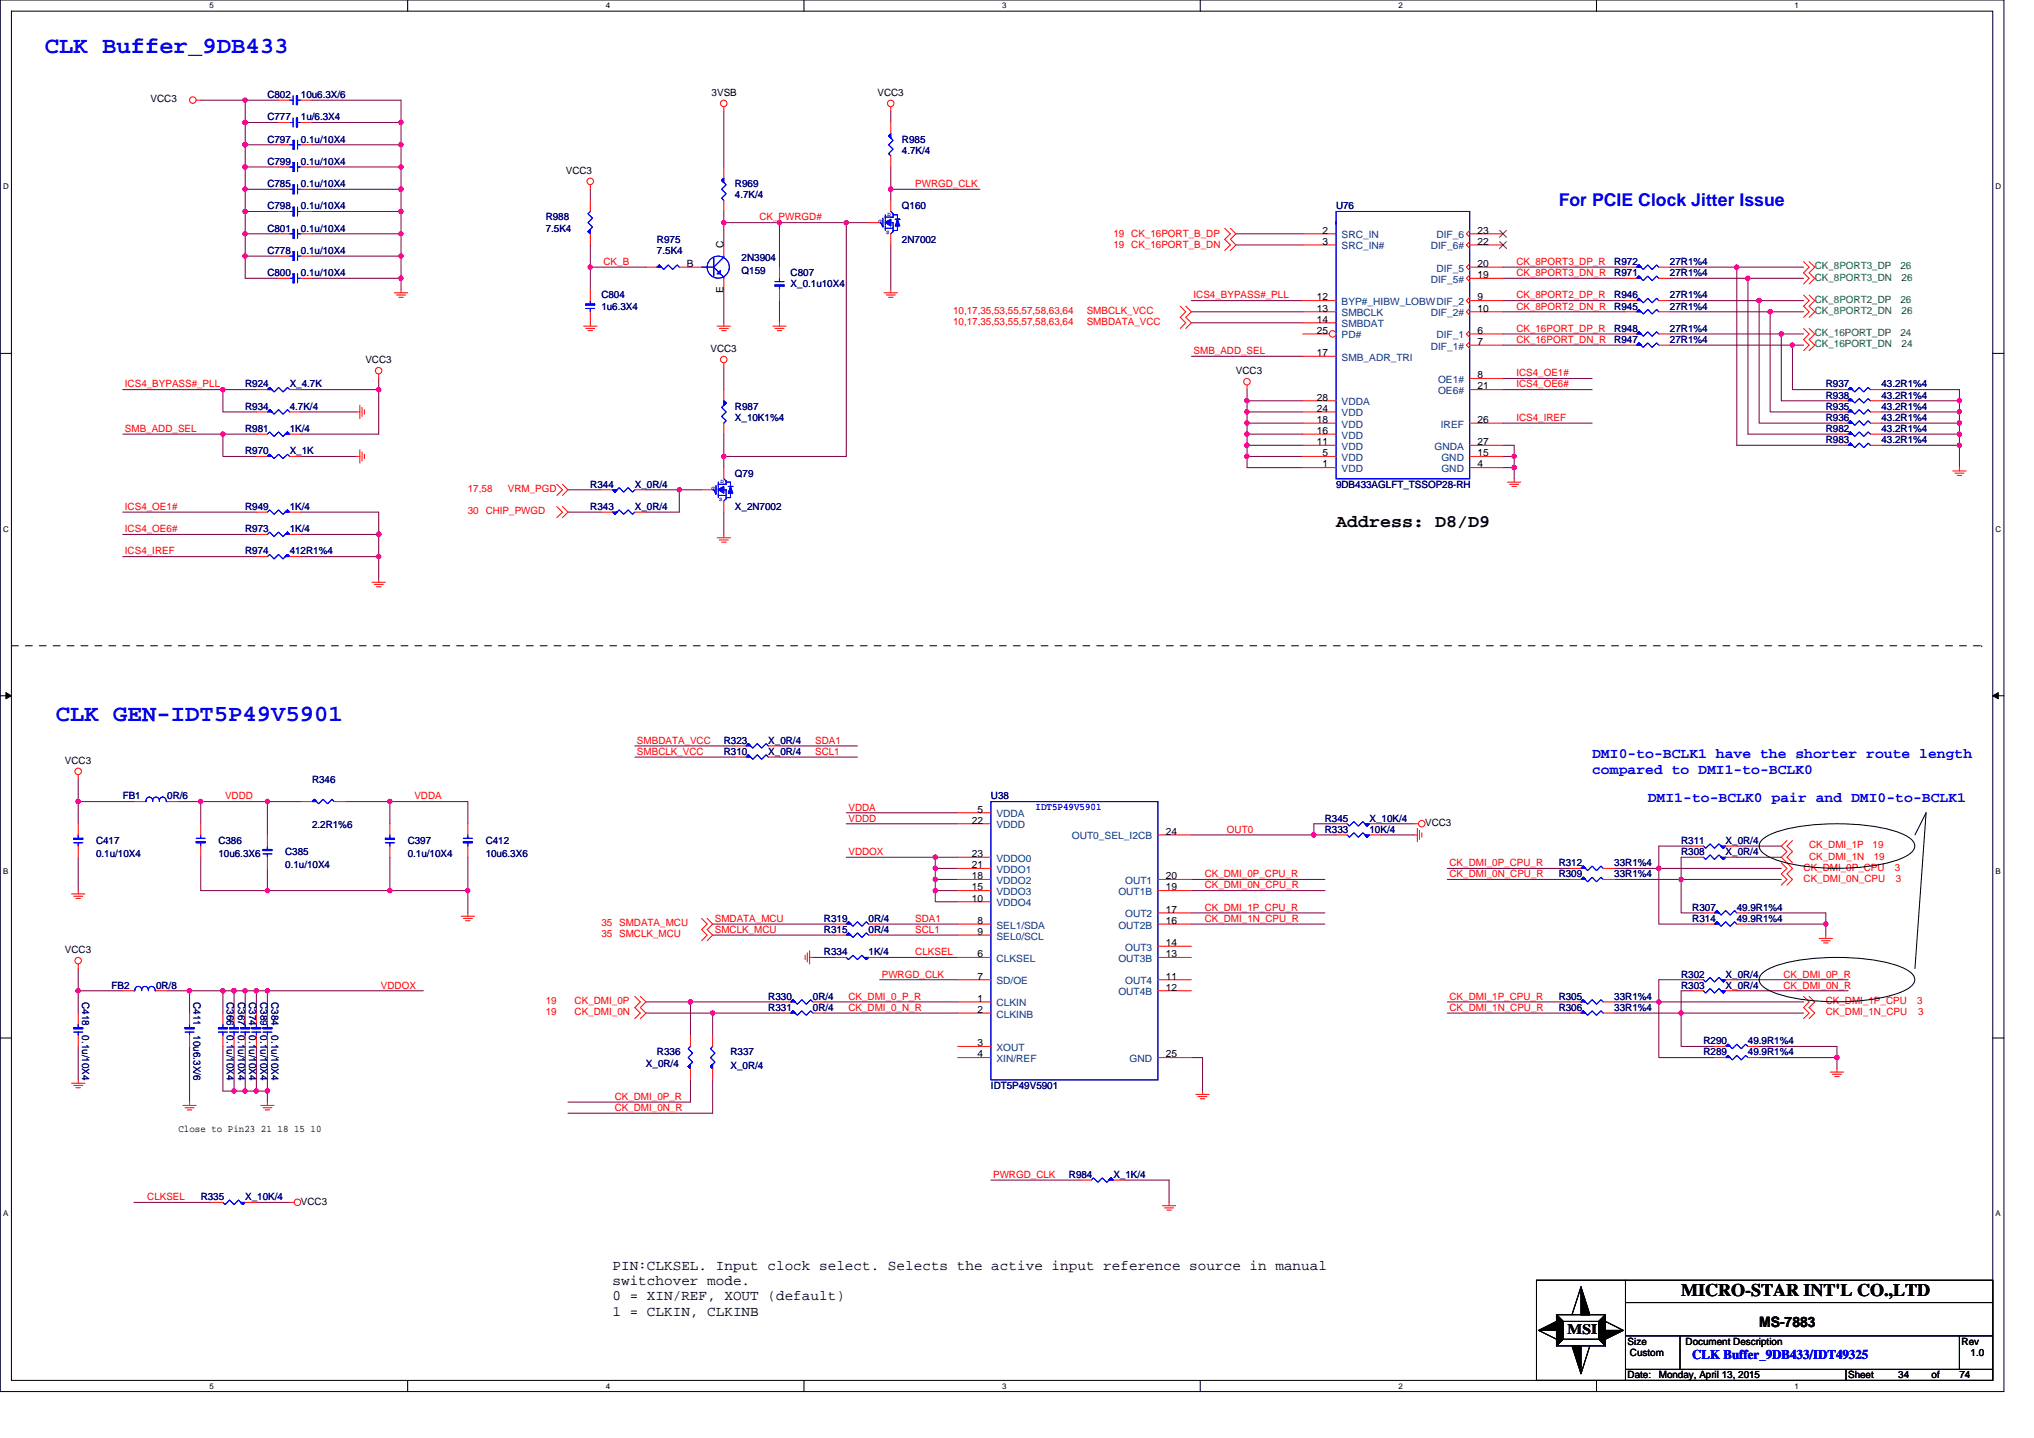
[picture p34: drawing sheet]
<svg xmlns="http://www.w3.org/2000/svg" width="297mm" height="210mm" viewBox="0 0 297 210" stroke-linecap="round" stroke-linejoin="round" font-family="sans-serif">
<defs><g id="words">
<g font-size="3.4" fill="#00f">
<text x="6.5" y="7.7">CLK Buffer_9DB433</text>
<text x="8.2" y="105.3">CLK GEN-IDT5P49V5901</text>
</g>
<text font-size="2.6" fill="#00f" x="227.6" y="30">For PCIE Clock Jitter Issue</text>
<g font-size="2.6">
<text x="195.1" y="76.9">Address: D8/D9</text>
<text x="245.5" y="189.3">MICRO-STAR INT'L CO.,LTD</text>
</g>
<g font-size="2.1" fill="#00f">
<text x="232.5" y="110.7">DMI0-to-BCLK1 have the shorter route length</text>
<text x="232.5" y="113.1">compared to DMI1-to-BCLK0</text>
<text x="240.6" y="117.2">DMI1-to-BCLK0 pair and DMI0-to-BCLK1</text>
</g>
<g font-size="2.1">
<text x="89.4" y="185.4">PIN:CLKSEL. Input clock select. Selects the active input reference source in manual</text>
<text x="89.4" y="187.6">switchover mode.</text>
<text x="89.4" y="189.9">0 = XIN/REF, XOUT (default)</text>
<text x="89.4" y="192.1">1 = CLKIN, CLKINB</text>
<text x="228.9" y="194.9">MSI</text>
<text x="256.9" y="193.8">MS-7883</text>
</g>
<text font-size="1.9" fill="#00f" x="247.1" y="198.5">CLK Buffer_9DB433/IDT49325</text>
<g font-size="1.5">
<text x="22" y="15">VCC3</text>
<text x="103.9" y="14">3VSB</text>
<text x="128.1" y="14">VCC3</text>
<text x="82.6" y="25.4">VCC3</text>
<text x="193.1" y="34.1">2</text>
<text x="193.1" y="35.8">3</text>
<text x="215.8" y="35.8">22</text>
<text x="215.8" y="34.1">23</text>
<text x="100.3" y="39">B</text>
<text x="105.7" y="36.3" transform="rotate(-90 105.7 36.3)">C</text>
<text x="215.8" y="40.6">19</text>
<text x="215.8" y="39">20</text>
<text x="105.7" y="42.8" transform="rotate(-90 105.7 42.8)">E</text>
<text x="192.3" y="43.9">12</text>
<text x="192.3" y="45.5">13</text>
<text x="192.3" y="47.1">14</text>
<text x="215.8" y="45.5">10</text>
<text x="215.8" y="43.9">9</text>
<text x="53.4" y="53">VCC3</text>
<text x="103.8" y="51.4">VCC3</text>
<text x="192.3" y="48.7">25</text>
<text x="192.3" y="52">17</text>
<text x="215.8" y="50.4">7</text>
<text x="215.8" y="48.7">6</text>
<text x="180.5" y="54.6">VCC3</text>
<text x="192.3" y="58.5">28</text>
<text x="215.8" y="56.9">21</text>
<text x="215.8" y="55.2">8</text>
<text x="192.3" y="63.4">16</text>
<text x="192.3" y="60.1">24</text>
<text x="192.3" y="61.8">18</text>
<text x="192.3" y="65">11</text>
<text x="215.8" y="65">27</text>
<text x="215.8" y="61.8">26</text>
<text x="193.1" y="66.6">5</text>
<text x="193.1" y="68.3">1</text>
<text x="215.8" y="66.6">15</text>
<text x="215.8" y="68.3">4</text>
<text x="9.5" y="111.5">VCC3</text>
<text x="142.7" y="118.7">5</text>
<text x="141.9" y="125.2">23</text>
<text x="141.9" y="120.3">22</text>
<text x="170.2" y="121.9">24</text>
<text x="208.1" y="120.6">VCC3</text>
<text x="141.9" y="126.8">21</text>
<text x="141.9" y="131.7">10</text>
<text x="141.9" y="128.4">18</text>
<text x="141.9" y="130">15</text>
<text x="170.2" y="130">19</text>
<text x="170.2" y="128.4">20</text>
<text x="142.7" y="136.5">9</text>
<text x="142.7" y="134.9">8</text>
<text x="170.2" y="134.9">16</text>
<text x="170.2" y="133.3">17</text>
<text x="9.5" y="139.2">VCC3</text>
<text x="142.7" y="139.8">6</text>
<text x="142.7" y="143">7</text>
<text x="170.2" y="139.8">13</text>
<text x="170.2" y="138.2">14</text>
<text x="170.2" y="143">11</text>
<text x="142.7" y="146.3">1</text>
<text x="142.7" y="147.9">2</text>
<text x="170.2" y="144.7">12</text>
<text x="142.7" y="154.4">4</text>
<text x="142.7" y="152.8">3</text>
<text x="170.2" y="154.4">25</text>
<text x="26.1" y="165.4">Close to Pin23 21 18 15 10</text>
<text x="43.9" y="175.9">VCC3</text>
<text x="237.7" y="196.4">Size</text>
<text x="246.2" y="196.4">Document Description</text>
<text x="286.5" y="196.4">Rev</text>
<text x="237.7" y="201.3">Date:</text>
<text x="238" y="198">Custom</text>
<text x="242.2" y="201.3">Monday, April 13, 2015</text>
<text x="269.9" y="201.3">Sheet</text>
<text x="277.2" y="201.3">34</text>
<text x="282.1" y="201.3">of</text>
<text x="286.1" y="201.3">74</text>
<text x="287.8" y="198">1.0</text>
</g>
<g font-size="1.5" fill="#000080">
<text x="39" y="14.3">C802</text>
<text x="39" y="17.6">C777</text>
<text x="43.9" y="14.3">10u6.3X/6</text>
<text x="43.9" y="17.6">1u/6.3X4</text>
<text x="39" y="20.8">C797</text>
<text x="43.9" y="20.8">0.1u/10X4</text>
<text x="131.7" y="20.8">R985</text>
<text x="131.7" y="22.5">4.7K/4</text>
<text x="39" y="24.1">C799</text>
<text x="39" y="27.3">C785</text>
<text x="43.9" y="24.1">0.1u/10X4</text>
<text x="43.9" y="27.3">0.1u/10X4</text>
<text x="107.3" y="27.3">R969</text>
<text x="107.3" y="29">4.7K/4</text>
<text x="39" y="30.6">C798</text>
<text x="39" y="33.8">C801</text>
<text x="43.9" y="30.6">0.1u/10X4</text>
<text x="43.9" y="33.8">0.1u/10X4</text>
<text x="79.7" y="32.2">R988</text>
<text x="79.7" y="33.8">7.5K4</text>
<text x="95.9" y="35.5">R975</text>
<text x="131.7" y="30.6">Q160</text>
<text x="131.7" y="35.5">2N7002</text>
<text x="195.1" y="30.6">U76</text>
<text x="39" y="40.3">C800</text>
<text x="39" y="37.1">C778</text>
<text x="43.9" y="40.3">0.1u/10X4</text>
<text x="43.9" y="37.1">0.1u/10X4</text>
<text x="95.9" y="37.1">7.5K4</text>
<text x="108.3" y="40">Q159</text>
<text x="108.3" y="38.1">2N3904</text>
<text x="115.5" y="40.3">C807</text>
<text x="115.5" y="42">X_0.1u10X4</text>
<text x="235.8" y="40.3">R971</text>
<text x="235.8" y="38.7">R972</text>
<text x="243.9" y="40.3">27R1%4</text>
<text x="243.9" y="38.7">27R1%4</text>
<text x="87.8" y="43.6">C804</text>
<text x="87.8" y="45.2">1u6.3X4</text>
<text x="235.8" y="43.6">R946</text>
<text x="235.8" y="45.2">R945</text>
<text x="243.9" y="43.6">27R1%4</text>
<text x="243.9" y="45.2">27R1%4</text>
<text x="235.8" y="48.5">R948</text>
<text x="235.8" y="50.1">R947</text>
<text x="243.9" y="48.5">27R1%4</text>
<text x="243.9" y="50.1">27R1%4</text>
<text x="35.8" y="59.8">R934</text>
<text x="35.8" y="56.6">R924</text>
<text x="42.3" y="59.8">4.7K/4</text>
<text x="42.3" y="56.6">X_4.7K</text>
<text x="107.3" y="59.8">R987</text>
<text x="266.6" y="58.2">R938</text>
<text x="266.6" y="59.8">R935</text>
<text x="266.6" y="56.6">R937</text>
<text x="274.8" y="58.2">43.2R1%4</text>
<text x="274.8" y="59.8">43.2R1%4</text>
<text x="274.8" y="56.6">43.2R1%4</text>
<text x="35.8" y="63.1">R981</text>
<text x="42.3" y="63.1">1K/4</text>
<text x="107.3" y="61.5">X_10K1%4</text>
<text x="266.6" y="64.7">R983</text>
<text x="266.6" y="63.1">R982</text>
<text x="266.6" y="61.5">R936</text>
<text x="274.8" y="64.7">43.2R1%4</text>
<text x="274.8" y="63.1">43.2R1%4</text>
<text x="274.8" y="61.5">43.2R1%4</text>
<text x="35.8" y="66.3">R970</text>
<text x="42.3" y="66.3">X_1K</text>
<text x="86.2" y="71.2">R344</text>
<text x="92.7" y="71.2">X_0R/4</text>
<text x="107.3" y="69.6">Q79</text>
<text x="195.1" y="71.2">9DB433AGLFT_TSSOP28-RH</text>
<text x="35.8" y="77.7">R973</text>
<text x="35.8" y="74.5">R949</text>
<text x="42.3" y="77.7">1K/4</text>
<text x="42.3" y="74.5">1K/4</text>
<text x="86.2" y="74.5">R343</text>
<text x="92.7" y="74.5">X_0R/4</text>
<text x="107.3" y="74.5">X_2N7002</text>
<text x="35.8" y="81">R974</text>
<text x="42.3" y="81">412R1%4</text>
<text x="105.7" y="110.2">R310</text>
<text x="105.7" y="108.6">R323</text>
<text x="112.2" y="110.2">X_0R/4</text>
<text x="112.2" y="108.6">X_0R/4</text>
<text x="17.9" y="116.7">FB1</text>
<text x="24.4" y="116.7">0R/6</text>
<text x="45.6" y="114.3">R346</text>
<text x="144.7" y="116.7">U38</text>
<text x="193.5" y="120">R345</text>
<text x="200" y="120">X_10K/4</text>
<text x="14" y="123.2">C417</text>
<text x="14" y="125.2">0.1u/10X4</text>
<text x="31.9" y="123.2">C386</text>
<text x="31.9" y="125.2">10u6.3X6</text>
<text x="41.7" y="124.9">C385</text>
<text x="45.6" y="121">2.2R1%6</text>
<text x="59.5" y="123.2">C397</text>
<text x="59.5" y="125.2">0.1u/10X4</text>
<text x="70.9" y="123.2">C412</text>
<text x="70.9" y="125.2">10u6.3X6</text>
<text x="193.5" y="121.6">R333</text>
<text x="200" y="121.6">10K/4</text>
<text x="245.5" y="124.9">R308</text>
<text x="245.5" y="123.2">R311</text>
<text x="252" y="124.9">X_0R/4</text>
<text x="252" y="123.2">X_0R/4</text>
<text x="41.7" y="126.8">0.1u/10X4</text>
<text x="227.6" y="128.1">R309</text>
<text x="227.6" y="126.5">R312</text>
<text x="235.8" y="128.1">33R1%4</text>
<text x="235.8" y="126.5">33R1%4</text>
<text x="120.3" y="136.2">R315</text>
<text x="120.3" y="134.6">R319</text>
<text x="126.8" y="136.2">0R/4</text>
<text x="126.8" y="134.6">0R/4</text>
<text x="247.1" y="133">R307</text>
<text x="247.1" y="134.6">R314</text>
<text x="253.6" y="133">49.9R1%4</text>
<text x="253.6" y="134.6">49.9R1%4</text>
<text x="120.3" y="139.5">R334</text>
<text x="126.8" y="139.5">1K/4</text>
<text x="245.5" y="142.7">R302</text>
<text x="252" y="142.7">X_0R/4</text>
<text x="12" y="146.3" transform="rotate(90 12 146.3)">C418</text>
<text x="16.3" y="144.4">FB2</text>
<text x="22.8" y="144.4">0R/8</text>
<text x="28.3" y="146.3" transform="rotate(90 28.3 146.3)">C411</text>
<text x="33.1" y="146.3" transform="rotate(90 33.1 146.3)">C366</text>
<text x="34.8" y="146.3" transform="rotate(90 34.8 146.3)">C367</text>
<text x="36.4" y="146.3" transform="rotate(90 36.4 146.3)">C374</text>
<text x="38" y="146.3" transform="rotate(90 38 146.3)">C389</text>
<text x="39.7" y="146.3" transform="rotate(90 39.7 146.3)">C384</text>
<text x="112.2" y="147.6">R331</text>
<text x="112.2" y="146">R330</text>
<text x="118.7" y="147.6">0R/4</text>
<text x="118.7" y="146">0R/4</text>
<text x="227.6" y="147.6">R306</text>
<text x="227.6" y="146">R305</text>
<text x="235.8" y="147.6">33R1%4</text>
<text x="235.8" y="146">33R1%4</text>
<text x="245.5" y="144.4">R303</text>
<text x="252" y="144.4">X_0R/4</text>
<text x="12" y="151.2" transform="rotate(90 12 151.2)">0.1u/10X4</text>
<text x="28.3" y="151.2" transform="rotate(90 28.3 151.2)">10u6.3X/6</text>
<text x="33.1" y="151.2" transform="rotate(90 33.1 151.2)">0.1u/10X4</text>
<text x="34.8" y="151.2" transform="rotate(90 34.8 151.2)">0.1u/10X4</text>
<text x="36.4" y="151.2" transform="rotate(90 36.4 151.2)">0.1u/10X4</text>
<text x="38" y="151.2" transform="rotate(90 38 151.2)">0.1u/10X4</text>
<text x="39.7" y="151.2" transform="rotate(90 39.7 151.2)">0.1u/10X4</text>
<text x="94.3" y="155.7">X_0R/4</text>
<text x="95.9" y="154.1">R336</text>
<text x="106.7" y="154.1">R337</text>
<text x="248.8" y="154.1">R289</text>
<text x="248.8" y="152.5">R290</text>
<text x="255.3" y="154.1">49.9R1%4</text>
<text x="255.3" y="152.5">49.9R1%4</text>
<text x="106.7" y="156.1">X_0R/4</text>
<text x="144.7" y="159">IDT5P49V5901</text>
<text x="156.1" y="172">R984</text>
<text x="162.6" y="172">X_1K/4</text>
<text x="29.3" y="175.3">R335</text>
<text x="35.8" y="175.3">X_10K/4</text>
</g>
<g font-size="1.5" fill="#f00">
<text x="133.7" y="27.3">PWRGD_CLK</text>
<text x="110.9" y="32.2">CK_PWRGD#</text>
<text x="162.6" y="34.6">19 CK_16PORT_B_DP</text>
<text x="88.1" y="38.7">CK_B</text>
<text x="162.6" y="36.3">19 CK_16PORT_B_DN</text>
<text x="221.4" y="40.3">CK_8PORT3_DN_R</text>
<text x="221.4" y="38.7">CK_8PORT3_DP_R</text>
<text x="139.2" y="47.5">10,17,35,53,55,57,58,63,64</text>
<text x="139.2" y="45.9">10,17,35,53,55,57,58,63,64</text>
<text x="158.7" y="47.5">SMBDATA_VCC</text>
<text x="158.7" y="45.9">SMBCLK_VCC</text>
<text x="174.3" y="43.6">ICS4_BYPASS#_PLL</text>
<text x="221.4" y="45.2">CK_8PORT2_DN_R</text>
<text x="221.4" y="43.6">CK_8PORT2_DP_R</text>
<text x="174.3" y="51.7">SMB_ADD_SEL</text>
<text x="221.4" y="50.1">CK_16PORT_DN_R</text>
<text x="221.4" y="48.5">CK_16PORT_DP_R</text>
<text x="18.2" y="56.6">ICS4_BYPASS#_PLL</text>
<text x="221.4" y="56.6">ICS4_OE6#</text>
<text x="221.4" y="54.9">ICS4_OE1#</text>
<text x="18.2" y="63.1">SMB_ADD_SEL</text>
<text x="221.4" y="61.5">ICS4_IREF</text>
<text x="68.3" y="71.9">17,58</text>
<text x="74.2" y="71.9">VRM_PGD</text>
<text x="18.2" y="77.7">ICS4_OE6#</text>
<text x="18.2" y="74.5">ICS4_OE1#</text>
<text x="68.3" y="75.1">30 CHIP_PWGD</text>
<text x="18.2" y="81">ICS4_IREF</text>
<text x="93" y="108.6">SMBDATA_VCC</text>
<text x="93" y="110.2">SMBCLK_VCC</text>
<text x="119" y="108.6">SDA1</text>
<text x="119" y="110.2">SCL1</text>
<text x="32.9" y="116.7">VDDD</text>
<text x="60.5" y="116.7">VDDA</text>
<text x="123.9" y="118.4">VDDA</text>
<text x="123.9" y="120">VDDD</text>
<text x="123.9" y="124.9">VDDOX</text>
<text x="179.2" y="121.6">OUT0</text>
<text x="264.2" y="123.9">CK_DMI_1P</text>
<text x="264.2" y="125.5">CK_DMI_1N</text>
<text x="273.5" y="123.9">19</text>
<text x="273.6" y="125.5">19</text>
<text x="175.9" y="129.7">CK_DMI_0N_CPU_R</text>
<text x="175.9" y="128.1">CK_DMI_0P_CPU_R</text>
<text x="211.7" y="128.1">CK_DMI_0N_CPU_R</text>
<text x="211.7" y="126.5">CK_DMI_0P_CPU_R</text>
<text x="263.4" y="128.8">CK_DMI_0N_CPU</text>
<text x="263.4" y="127.1">CK_DMI_0P_CPU</text>
<text x="276.7" y="127.1">3</text>
<text x="276.9" y="128.8">3</text>
<text x="87.8" y="136.9">35 SMCLK_MCU</text>
<text x="87.8" y="135.3">35 SMDATA_MCU</text>
<text x="104.4" y="136.2">SMCLK_MCU</text>
<text x="104.4" y="134.6">SMDATA_MCU</text>
<text x="133.7" y="134.6">SDA1</text>
<text x="133.7" y="136.2">SCL1</text>
<text x="175.9" y="134.6">CK_DMI_1N_CPU_R</text>
<text x="175.9" y="133">CK_DMI_1P_CPU_R</text>
<text x="128.8" y="142.7">PWRGD_CLK</text>
<text x="133.7" y="139.5">CLKSEL</text>
<text x="260.5" y="142.7">CK_DMI_0P_R</text>
<text x="55.6" y="144.4">VDDOX</text>
<text x="79.7" y="148.3">19</text>
<text x="79.7" y="146.6">19</text>
<text x="83.9" y="148.3">CK_DMI_0N</text>
<text x="83.9" y="146.6">CK_DMI_0P</text>
<text x="123.9" y="147.6">CK_DMI_0_N_R</text>
<text x="123.9" y="146">CK_DMI_0_P_R</text>
<text x="211.7" y="147.6">CK_DMI_1N_CPU_R</text>
<text x="211.7" y="146">CK_DMI_1P_CPU_R</text>
<text x="260.5" y="144.4">CK_DMI_0N_R</text>
<text x="266.6" y="148.3">CK_DMI_1N_CPU</text>
<text x="266.6" y="146.6">CK_DMI_1P_CPU</text>
<text x="280" y="146.6">3</text>
<text x="280.1" y="148.3">3</text>
<text x="89.8" y="160.6">CK_DMI_0P_R</text>
<text x="89.8" y="162.2">CK_DMI_0N_R</text>
<text x="145" y="172">PWRGD_CLK</text>
<text x="21.5" y="175.3">CLKSEL</text>
</g>
<g font-size="1.5" fill="#004080">
<text x="195.9" y="34.8">SRC_IN</text>
<text x="209.8" y="34.8">DIF_6</text>
<text x="195.9" y="36.4">SRC_IN#</text>
<text x="208.9" y="36.4">DIF_6#</text>
<text x="208.9" y="41.3">DIF_5#</text>
<text x="209.8" y="39.7">DIF_5</text>
<text x="195.9" y="44.6">BYP#_HIBW_LOBWDIF_2</text>
<text x="195.9" y="46.2">SMBCLK</text>
<text x="195.9" y="47.8">SMBDAT</text>
<text x="208.9" y="46.2">DIF_2#</text>
<text x="195.9" y="49.4">PD#</text>
<text x="195.9" y="52.7">SMB_ADR_TRI</text>
<text x="208.9" y="51.1">DIF_1#</text>
<text x="209.8" y="49.4">DIF_1</text>
<text x="195.9" y="59.2">VDDA</text>
<text x="210" y="57.6">OE6#</text>
<text x="210" y="55.9">OE1#</text>
<text x="195.9" y="64.1">VDD</text>
<text x="195.9" y="60.8">VDD</text>
<text x="195.9" y="62.4">VDD</text>
<text x="195.9" y="65.7">VDD</text>
<text x="209.5" y="65.7">GNDA</text>
<text x="210.4" y="62.4">IREF</text>
<text x="195.9" y="67.3">VDD</text>
<text x="195.9" y="68.9">VDD</text>
<text x="210.5" y="67.3">GND</text>
<text x="210.5" y="68.9">GND</text>
<text x="145.5" y="119.3">VDDA</text>
<text x="145.5" y="125.8">VDDO0</text>
<text x="145.5" y="120.9">VDDD</text>
<text x="156.5" y="122.6">OUT0_SEL_I2CB</text>
<text x="145.5" y="127.5">VDDO1</text>
<text x="145.5" y="129.1">VDDO2</text>
<text x="145.5" y="130.7">VDDO3</text>
<text x="163.3" y="130.7">OUT1B</text>
<text x="164.3" y="129.1">OUT1</text>
<text x="145.5" y="137.2">SEL0/SCL</text>
<text x="145.5" y="132.3">VDDO4</text>
<text x="145.5" y="135.6">SEL1/SDA</text>
<text x="163.3" y="135.6">OUT2B</text>
<text x="164.3" y="134">OUT2</text>
<text x="145.5" y="140.5">CLKSEL</text>
<text x="145.5" y="143.7">SD/OE</text>
<text x="163.3" y="140.5">OUT3B</text>
<text x="164.3" y="138.8">OUT3</text>
<text x="164.3" y="143.7">OUT4</text>
<text x="145.5" y="147">CLKIN</text>
<text x="145.5" y="148.6">CLKINB</text>
<text x="163.3" y="145.3">OUT4B</text>
<text x="145.5" y="155.1">XIN/REF</text>
<text x="145.5" y="153.5">XOUT</text>
<text x="165" y="155.1">GND</text>
</g>
<g font-size="1.5" fill="#008000">
<text x="265" y="39.3">CK_8PORT3_DP</text>
<text x="265" y="41">CK_8PORT3_DN</text>
<text x="277.5" y="39.3">26</text>
<text x="277.7" y="41">26</text>
<text x="265" y="44.2">CK_8PORT2_DP</text>
<text x="265" y="45.9">CK_8PORT2_DN</text>
<text x="277.5" y="44.2">26</text>
<text x="277.7" y="45.9">26</text>
<text x="265" y="50.7">CK_16PORT_DN</text>
<text x="265" y="49.1">CK_16PORT_DP</text>
<text x="277.5" y="49.1">24</text>
<text x="277.7" y="50.7">24</text>
</g>
<text font-size="1.5" fill="#00f" x="151.2" y="118.2">IDT5P49V5901</text>
<g font-size="1.2">
<text x="30.6" y="1.2">5</text>
<text x="88.5" y="1.2">4</text>
<text x="146.3" y="1.2">3</text>
<text x="204.2" y="1.2">2</text>
<text x="262.1" y="1.2">1</text>
<text x=".5" y="27.6">D</text>
<text x="291.4" y="27.6">D</text>
<text x=".5" y="77.6">C</text>
<text x="291.4" y="77.6">C</text>
<text x=".5" y="127.6">B</text>
<text x="291.4" y="127.6">B</text>
<text x=".5" y="177.6">A</text>
<text x="291.4" y="177.6">A</text>
<text x="30.6" y="202.8">5</text>
<text x="88.5" y="202.8">4</text>
<text x="146.3" y="202.8">3</text>
<text x="204.2" y="202.8">2</text>
<text x="262.1" y="202.8">1</text>
</g>
<g font-size=".8" fill="#00f">
<text x="128.3" y="32.5">G</text>
<text x="129.4" y="34.1">S</text>
<text x="129.6" y="31.5">D</text>
<text x="103.9" y="71.5">G</text>
<text x="105.2" y="70.5">D</text>
<text x="105" y="73.1">S</text>
</g>
</g></defs>
<path d="M0 0h292.6v203.2h-292.6zM1.7 1.6h289.3v200h-289.3z" fill="none" stroke="#000" stroke-width=".15"/>
<g fill="#fff">
<path d="M30.6 .2h.6v1.3h-.6z"/>
<path d="M30.6 201.8h.6v1.3h-.6z"/>
</g>
<path d="M59.5 0v1.6M59.5 201.6v1.6" fill="none" stroke="#000" stroke-width=".15"/>
<g fill="#fff">
<path d="M88.5 .2h.6v1.3h-.6z"/>
<path d="M88.5 201.8h.6v1.3h-.6z"/>
</g>
<path d="M117.4 0v1.6M117.4 201.6v1.6" fill="none" stroke="#000" stroke-width=".15"/>
<g fill="#fff">
<path d="M146.3 .2h.7v1.3h-.7z"/>
<path d="M146.3 201.8h.7v1.3h-.7z"/>
</g>
<path d="M175.3 0v1.6M175.3 201.6v1.6" fill="none" stroke="#000" stroke-width=".15"/>
<g fill="#fff">
<path d="M204.2 .2h.6v1.3h-.6z"/>
<path d="M204.2 201.8h.6v1.3h-.6z"/>
</g>
<path d="M233.1 0v1.6M233.1 201.6v1.6" fill="none" stroke="#000" stroke-width=".15"/>
<g fill="#fff">
<path d="M262.1 .2h.6v1.3h-.6z"/>
<path d="M262.1 201.8h.6v1.3h-.6z"/>
<path d="M.5 26.6h.8v1.3h-.8z"/>
<path d="M291.4 26.6h.9v1.3h-.9z"/>
<path d="M.5 76.6h.8v1.3h-.8z"/>
<path d="M291.4 76.6h.9v1.3h-.9z"/>
</g>
<path d="M0 51.6h1.7M291 51.6h1.6" fill="none" stroke="#000" stroke-width=".15"/>
<g fill="#fff">
<path d="M.5 126.6h.7v1.3h-.7z"/>
<path d="M291.4 126.6h.8v1.3h-.8z"/>
</g>
<path d="M0 101.6h1.7M291 101.6h1.6" fill="none" stroke="#000" stroke-width=".15"/>
<path d="M.9 101.1l.8 .5-.8 .4zM291 101.6l.8-.5v.9z" fill="#000" stroke="#000" stroke-width=".15"/>
<g fill="#fff">
<path d="M.5 176.6h.7v1.2h-.7z"/>
<path d="M291.4 176.6h.8v1.2h-.8z"/>
</g>
<g fill="none" stroke="#000" stroke-width=".15">
<path d="M257.4 122.6a12.2 12.2 0 0 1 6.1-2 34.5 34.5 0 0 1 13.3 .8 4.6 4.6 0 0 1 2.7 1.6 1.44 1.44 0 0 1-.9 1.9 17.7 17.7 0 0 1-7.1 1.8 32.6 32.6 0 0 1-11.8-1 4.6 4.6 0 0 1-2.7-1.7l-.1-.5 .1-.5zM279.7 121.9l1.6-3.2-1.6 22.7M0 151.6h1.7M257.4 142.1a12.2 12.2 0 0 1 6.1-2 34.5 34.5 0 0 1 13.3 .8 4.6 4.6 0 0 1 2.7 1.7 1.42 1.42 0 0 1-.9 1.8 17.8 17.8 0 0 1-7.1 1.7 32.7 32.7 0 0 1-11.8-.9 4.6 4.6 0 0 1-2.7-1.7l-.1-.5 .1-.4zM291 151.6h1.6M224.4 186.9h66.6v14.7h-66.6zM224.7 194.3l2.6 1.3M227.3 192h7.2v4.5h-7.2zM227.3 192l1 1M228.3 193h5.2v2.6h-5.2zM228.3 195.6l-1 .9M230.9 187.9l-1.3 4.1"/>
<path d="M232.2 196.5l-1.3 4.1M233.5 195.6l1 .9M234.5 193l2.6 1.3M234.5 192l-1 1M237.4 190.2h53.6M237.4 186.9v14.7M237.4 200h53.6M237.4 195.1h53.6M245.3 195.1v4.9M269.6 200v1.6M286.1 195.1v4.9"/>
</g>
<g fill="none" stroke="#800040" stroke-width=".15">
<path d="M29.3 14.6h6.5M35.8 14.6v3.3M35.8 17.9v3.2M35.8 17.9h4.9M35.8 14.6h4.9M45.6 17.9h13M45.6 14.6h13v3.3M58.6 17.9v3.2M105.7 16.3v8.1M130.1 16.3v1.6M35.8 34.1v3.3M35.8 27.6v6.5"/>
<path d="M35.8 37.4v3.2h4.9M35.8 24.4v3.2M35.8 21.1v3.3M35.8 34.1h4.9M35.8 37.4h4.9M35.8 30.9h4.9M35.8 24.4h4.9M35.8 27.6h4.9M35.8 21.1h4.9M45.6 37.4h13M45.6 34.1h13M45.6 30.9h13"/>
<path d="M45.6 21.1h13M45.6 24.4h13M45.6 27.6h13M58.6 37.4v3.2M58.6 34.1v3.3M58.6 21.1v3.3M58.6 24.4v3.2M58.6 27.6v3.3M58.6 30.9v3.2M86.2 39v3.3M86.2 35.8v3.2M86.2 27.6v1.7"/>
<path d="M86.2 39h8.1M105.7 32.5v3.3M105.7 30.9v1.6M105.7 32.5h8.1M113.8 32.5v6.5M113.8 32.5h9.8M123.6 32.5h3.2M123.6 32.5v34.2h-17.9M130.1 27.6h13M130.1 24.4v3.2M130.1 35.8v6.5M130.1 27.6v1.7"/>
<path d="M180.5 34.1h9.7M180.5 35.8h9.7M219.5 39h17.9M243.9 39h9.7M253.6 39h9.8M253.6 39v26h14.7M17.9 56.9h14.7v3.3h4.8M32.6 56.9h4.8M43.9 56.9h11.4M45.6 40.6h13M55.3 56.9v6.5h-11.4M55.3 55.3v1.6"/>
<path d="M58.6 40.6v1.7M105.7 53.7v3.2M105.7 42.3v4.8M113.8 43.9v3.2M174 45.5h16.2M174 47.1h16.2M174 43.9h16.2M174 52h16.2M182.1 58.5v1.7M182.1 56.9v1.6M182.1 58.5h8.1M219.5 55.3h13"/>
<path d="M219.5 50.4h17.9M219.5 40.6h17.9M219.5 45.5h17.9M219.5 43.9h17.9M219.5 48.8h17.9M219.5 56.9h13M243.9 50.4h17.9M243.9 48.8h16.2M243.9 43.9h13M243.9 45.5h14.6M243.9 40.6h11.4M255.3 40.6h8.1"/>
<path d="M255.3 40.6v22.8h13M256.9 43.9h6.5M256.9 43.9v17.9h11.4M258.5 45.5h4.9M258.5 45.5v14.7h9.8M260.1 48.8h3.3M260.1 48.8v9.7h8.2M261.8 50.4h1.6M261.8 50.4v6.5h6.5M274.8 56.9h11.3v1.6M274.8 58.5h11.3M286.1 58.5v1.7"/>
<path d="M17.9 63.4h14.7M17.9 78h19.5M17.9 74.8h19.5M32.6 63.4h4.8M32.6 63.4v3.3h4.8M43.9 60.2h8.2M43.9 74.8h11.4v3.2M43.9 78h11.4M43.9 66.7h8.2M55.3 78v3.3M82.9 74.8h4.9M82.9 71.5h4.9"/>
<path d="M94.3 71.5h4.9M99.2 71.5h3.3M99.2 71.5v3.3h-4.9M105.7 63.4v3.3M105.7 74.8v3.2M105.7 66.7v1.6M182.1 63.4v1.6M182.1 61.8v1.6M182.1 65v1.7M182.1 60.2v1.6M182.1 66.7h8.1M182.1 63.4h8.1"/>
<path d="M182.1 65h8.1M182.1 61.8h8.1M182.1 60.2h8.1M182.1 66.7v1.6h8.1M219.5 66.7h1.6M219.5 65h1.6v1.7M219.5 68.3h1.6M219.5 61.8h13M221.1 66.7v1.6M221.1 68.3v1.6M274.8 65h11.3M274.8 61.8h11.3"/>
<path d="M274.8 60.2h11.3M274.8 63.4h11.3M286.1 63.4v1.6M286.1 61.8v1.6M286.1 65v3.3M286.1 60.2v1.6M17.9 81.3h19.5M43.9 81.3h11.4M55.3 81.3v3.2M11.4 117.1h8.2M11.4 113.8v3.3M11.4 117.1v3.2"/>
<path d="M26.1 117.1h3.2v3.2M29.3 117.1h9.7M39 117.1v4.8M39 117.1h4.9M50.4 117.1h6.5v3.2M56.9 117.1h11.4v3.2M92.7 108.9h14.6M92.7 110.6h14.6M113.8 108.9h11.4M113.8 110.6h11.4M123.6 118.7h16.2M11.4 125.2v4.8"/>
<path d="M29.3 125.2v4.8h9.7M39 126.8v3.2M39 130h17.9M56.9 125.2v4.8M56.9 130h11.4M68.3 130v3.3M68.3 125.2v4.8M104.1 136.5h17.9M104.1 134.9h17.9M118.7 139.8h3.3M123.6 125.2h13M123.6 120.3h16.2"/>
<path d="M128.5 134.9h11.3M128.5 136.5h11.3M128.5 139.8h11.3M136.6 126.8v1.6M136.6 128.4v1.6M136.6 128.4h3.2M136.6 130v1.7h3.2M136.6 125.2h3.2M136.6 125.2v1.6h3.2M136.6 130h3.2M174 121.9h17.9M174 134.9h19.5"/>
<path d="M174 133.3h19.5M174 130h19.5M174 128.4h19.5M191.9 121.9h3.2M195.1 120.3h-3.2v1.6M201.6 120.3h4.9M201.6 121.9h4.9M211.4 128.4h17.9M211.4 126.8h17.9M235.8 126.8h6.4M235.8 128.4h9.7M242.2 126.8h17.9"/>
<path d="M242.2 126.8v8.1h6.6M245.5 128.4h14.6M245.5 128.4v4.9h3.3M247.1 125.2h-1.6v3.2M247.1 123.5h-4.9v3.3M253.6 123.5h6.5M253.6 125.2h6.5M255.3 133.3h11.3v1.6M255.3 134.9h11.3M266.6 134.9v1.6M11.4 141.4v3.3h6.5M11.4 152.8v4.9"/>
<path d="M11.4 144.7v3.2M24.4 144.7h3.3M27.7 144.7v3.2M27.7 152.8v8.1M27.7 144.7h4.9M32.6 152.8v6.5h1.6M32.6 144.7v3.2M32.6 144.7h1.6M34.2 144.7h1.6v3.2M34.2 159.3h1.6M34.2 144.7v3.2M34.2 152.8v6.5"/>
<path d="M35.8 159.3h1.6M35.8 144.7h1.6v3.2M35.8 152.8v6.5M37.4 159.3h1.6M37.4 144.7h1.6M37.4 152.8v6.5M39 159.3v1.6M39 144.7v3.2M39 152.8v6.5M39 144.7h22.8M94.3 146.3h6.5M94.3 147.9h9.8v3.3"/>
<path d="M100.8 146.3h13M100.8 146.3v4.9M100.8 157.7v3.2h-17.9M104.1 147.9h9.7M104.1 157.7v4.9h-21.2M120.3 147.9h19.5M120.3 146.3h19.5M128.5 143.1h11.3M174 154.4h1.6v4.9M211.4 147.9h17.9M211.4 146.3h17.9M235.8 146.3h6.4"/>
<path d="M235.8 147.9h9.7M242.2 146.3h21.2M242.2 146.3v8.1h8.2M245.5 147.9h17.9M245.5 147.9v4.9h4.9M247.1 144.7h-1.6v3.2M247.1 143.1h-4.9v3.2M253.6 143.1h16.3M253.6 144.7h16.3M256.9 152.8h11.4v1.6M256.9 154.4h11.4M268.3 154.4v1.7"/>
<path d="M19.6 175.6h11.3M37.4 175.6h4.9M144.7 172.3h13M164.2 172.3h6.5v3.3"/>
</g>
<g fill="#f0f" stroke="#f0f" stroke-width=".15">
<circle cx="55.3" cy="56.9" r=".32"/>
<circle cx="286.1" cy="61.8" r=".32"/>
<circle cx="32.5" cy="63.4" r=".32"/>
<circle cx="123.6" cy="32.5" r=".32"/>
<circle cx="105.7" cy="66.6" r=".31"/>
<circle cx="99.2" cy="71.5" r=".32"/>
<circle cx="86.2" cy="39" r=".32"/>
<circle cx="113.8" cy="32.5" r=".32"/>
<circle cx="105.7" cy="32.5" r=".32"/>
<circle cx="130.1" cy="27.6" r=".32"/>
<circle cx="286.1" cy="58.5" r=".31"/>
<circle cx="260.1" cy="48.8" r=".32"/>
<circle cx="261.8" cy="50.4" r=".31"/>
<circle cx="182.1" cy="58.5" r=".31"/>
<circle cx="221.1" cy="66.6" r=".31"/>
<circle cx="221.1" cy="68.3" r=".32"/>
<circle cx="286.1" cy="65" r=".32"/>
<circle cx="256.9" cy="43.9" r=".32"/>
<circle cx="286.1" cy="60.1" r=".32"/>
<circle cx="258.5" cy="45.5" r=".32"/>
<circle cx="286.1" cy="63.4" r=".32"/>
<circle cx="182.1" cy="66.6" r=".31"/>
<circle cx="182.1" cy="63.4" r=".32"/>
<circle cx="182.1" cy="61.8" r=".32"/>
<circle cx="182.1" cy="65" r=".32"/>
<circle cx="182.1" cy="60.1" r=".32"/>
<circle cx="245.5" cy="147.9" r=".31"/>
<circle cx="242.2" cy="146.3" r=".32"/>
<circle cx="268.3" cy="154.4" r=".32"/>
<circle cx="255.2" cy="40.6" r=".32"/>
<circle cx="100.8" cy="146.3" r=".32"/>
<circle cx="136.6" cy="128.4" r=".32"/>
<circle cx="136.6" cy="126.8" r=".32"/>
<circle cx="136.6" cy="130" r=".32"/>
<circle cx="104.1" cy="147.9" r=".31"/>
<circle cx="191.8" cy="121.9" r=".32"/>
<circle cx="58.5" cy="37.4" r=".32"/>
<circle cx="35.8" cy="34.1" r=".31"/>
<circle cx="58.6" cy="34.1" r=".31"/>
<circle cx="29.3" cy="117" r=".32"/>
<circle cx="39" cy="117" r=".32"/>
<circle cx="55.3" cy="78" r=".32"/>
<circle cx="58.5" cy="30.9" r=".32"/>
<circle cx="58.5" cy="21.1" r=".32"/>
<circle cx="58.5" cy="27.6" r=".32"/>
<circle cx="253.6" cy="39" r=".32"/>
<circle cx="39" cy="159.3" r=".32"/>
<circle cx="58.6" cy="17.9" r=".31"/>
<circle cx="35.8" cy="27.6" r=".32"/>
<circle cx="35.8" cy="24.4" r=".32"/>
<circle cx="58.5" cy="40.6" r=".32"/>
<circle cx="35.8" cy="30.9" r=".32"/>
<circle cx="56.9" cy="117" r=".32"/>
<circle cx="58.5" cy="24.4" r=".32"/>
<circle cx="35.8" cy="37.4" r=".32"/>
<circle cx="35.8" cy="17.9" r=".31"/>
<circle cx="35.8" cy="14.6" r=".32"/>
<circle cx="35.8" cy="21.1" r=".32"/>
<circle cx="32.5" cy="144.7" r=".32"/>
<circle cx="34.2" cy="144.7" r=".32"/>
<circle cx="55.3" cy="81.3" r=".32"/>
<circle cx="32.5" cy="56.9" r=".32"/>
<circle cx="11.4" cy="144.7" r=".32"/>
<circle cx="39" cy="144.7" r=".32"/>
<circle cx="37.4" cy="159.3" r=".32"/>
<circle cx="34.2" cy="159.3" r=".32"/>
<circle cx="37.4" cy="144.7" r=".32"/>
<circle cx="35.8" cy="159.3" r=".32"/>
<circle cx="35.8" cy="144.7" r=".32"/>
<circle cx="27.7" cy="144.7" r=".32"/>
<circle cx="11.4" cy="117" r=".32"/>
<circle cx="39" cy="130" r=".32"/>
<circle cx="68.3" cy="130" r=".32"/>
<circle cx="56.9" cy="130" r=".32"/>
<circle cx="136.6" cy="125.2" r=".32"/>
<circle cx="245.5" cy="128.4" r=".32"/>
<circle cx="242.2" cy="126.8" r=".32"/>
<circle cx="266.6" cy="134.9" r=".32"/>
</g>
<g fill="none" stroke="#f00" stroke-width=".15">
<path d="M28.7 14.6h.6M40.7 14.6h1.6M43.9 14.6h1.7M105.7 15.6v.7M130.1 15.6v.7M40.7 21.1h1.6M43.9 21.1h1.7M86.2 27v.6M113.8 39v1.6M178.9 33.3l.8 .8-.8 .8 .8 .9-.8 .8M179.7 33.3l.8 .8-.8 .8 .8 .9-.8 .8M190.2 34.1h4.9"/>
<path d="M190.2 35.8h4.9M214.6 33.7l-.5 .4 .5 .5M214.6 35.3l-.5 .5 .5 .5M214.6 38.5l-.5 .5 .5 .5M214.6 34.1h4.9M214.6 35.8h4.9M214.6 39h4.9M263.4 38.2l.8 .8-.8 .8 .8 .8-.8 .9M264.2 38.2l.8 .8-.8 .8 .8 .8-.8 .9M40.7 40.6h1.6M43.9 40.6h1.7M52.6 59.2v1.9"/>
<path d="M52.9 59.5v1.3M53.2 59.8v.7M55.3 54.6v.7M57.6 42.8h1.9M57.9 43.1h1.3M58.2 43.4h.7M58.6 42.3v.5M85.2 47.6h2M85.6 48h1.2M85.9 48.3h.6M86.2 45.5v2.1M86.2 42.3v1.6"/>
<path d="M104.7 47.6h2M105 48h1.4M105.4 48.3h.6M105.7 53v.7M105.7 47.1v.5M105.7 56.9v1.6M112.9 47.6h1.9M113.2 48h1.3M113.5 48.3h.7M113.8 47.1v.5M113.8 42.3v1.6M129.1 42.8h2"/>
<path d="M129.4 43.1h1.3M129.8 43.4h.6M130.1 42.3v.5M172.4 44.7l.8 .8-.8 .8 .8 .8-.8 .9M173.2 44.7l.8 .8-.8 .8 .8 .8-.8 .9M182.1 56.2v.7M190.2 43.9h4.9M190.2 45.5h4.9M190.2 47.1h4.9M214.6 40.2l-.5 .4 .5 .5M214.6 43.4l-.5 .5 .5 .5M214.6 45l-.5 .5 .5 .5"/>
<path d="M214.6 48.3l-.5 .5 .5 .5M214.6 49.9l-.5 .5 .5 .5M214.6 40.6h4.9M214.6 48.8h4.9M214.6 43.9h4.9M214.6 45.5h4.9M214.6 50.4h4.9M237.4 48.8h1.6M242.2 48.8h1.7M263.4 48l.8 .8-.8 .8 .8 .8-.8 .8M263.4 43.1l.8 .8-.8 .8 .8 .8-.8 .8M264.2 48l.8 .8-.8 .8 .8 .8-.8 .8"/>
<path d="M264.2 43.1l.8 .8-.8 .8 .8 .8-.8 .8M268.3 58.5h1.6M273.2 58.5h1.6M37.4 66.7h1.6M37.4 63.4h1.6M37.4 78h1.6M42.3 66.7h1.6M42.3 63.4h1.6M42.3 78h1.6M52.1 60.2h.5M52.1 66.7h.5M52.6 65.7v1.9"/>
<path d="M52.9 66v1.3M53.2 66.3v.7M81.3 74l.8 .8-.8 .8M81.3 70.7l.8 .8-.8 .8M82.1 74l.8 .8-.8 .8M82.1 70.7l.8 .8-.8 .8M87.8 71.5h1.6M92.7 71.5h1.6M102.5 71.5h1.6M104.7 78.5h2M105 78.8h1.4M105.4 79.2h.6"/>
<path d="M105.7 78v.5M105.7 61.8v1.6M105.7 68.3v1.6M105.7 73.2v1.6M214.6 65h4.9M214.6 66.7h4.9M214.6 68.3h4.9M220.2 70.4h1.9M220.5 70.7h1.3M220.8 71h.6M221.1 69.9v.5M268.3 65h1.6"/>
<path d="M268.3 63.4h1.6M268.3 60.2h1.6M273.2 65h1.6M273.2 63.4h1.6M273.2 60.2h1.6M285.2 68.8h1.9M285.5 69.1h1.3M285.8 69.4h.7M286.1 68.3v.5M54.3 85h2M54.7 85.3h1.3M55 85.7h.6"/>
<path d="M55.3 84.5v.5M11.4 113.1v.7M43.9 117.1h1.7M48.8 117.1h1.6M107.3 110.6h1.7M112.2 110.6h1.6M10.5 130.5h1.9M10.8 130.9h1.3M11.1 131.2h.6M11.4 130v.5M29.3 120.3v1.6M29.3 123.5v1.7"/>
<path d="M56.9 120.3v1.6M56.9 123.5v1.7M67.3 133.8h2M67.7 134.1h1.3M68 134.5h.6M68.3 133.3v.5M68.3 120.3v1.6M68.3 123.5v1.7M102.5 134.1l.8 .8-.8 .8 .8 .8-.8 .9M103.3 134.1l.8 .8-.8 .8 .8 .8-.8 .9M117.6 139.5v.6M117.9 139.1v1.4"/>
<path d="M118.2 138.8v2M118.2 139.8h.5M122 136.5h1.6M122 134.9h1.6M126.8 136.5h1.7M126.8 134.9h1.7M195.1 121.9h1.6M195.1 120.3h1.6M200 121.9h1.6M200 120.3h1.6M206.5 120.3h.7M206.5 121.9h.5"/>
<path d="M207 120.9v2M207.3 121.3v1.3M207.6 121.6v.7M229.3 128.4h1.6M229.3 126.8h1.6M234.1 128.4h1.7M234.1 126.8h1.7M247.1 125.2h1.7M247.1 123.5h1.7M252 125.2h1.6M252 123.5h1.6M260.1 126l.9 .8-.9 .8 .9 .8-.9 .8"/>
<path d="M261 122.7l-.9 .8 .9 .9-.9 .8 1.7 1.6-.8 .8 .8 .8-.8 .8M261.8 122.7l-.8 .8 .8 .9-.8 .8 .8 .8M265.7 137h1.9M266 137.4h1.3M266.3 137.7h.7M266.6 136.5v.5M10.5 158.2h1.9M10.8 158.5h1.3M11.1 158.8h.6M11.4 157.7v.5M11.4 140.8v.6M11.4 147.9v1.7"/>
<path d="M11.4 151.2v1.6M32.6 147.9v1.7M32.6 151.2v1.6M34.2 147.9v1.7M34.2 151.2v1.6M35.8 147.9v1.7M35.8 151.2v1.6M37.4 147.9v1.7M37.4 151.2v1.6M39 147.9v1.7M39 151.2v1.6M92.7 145.5l.8 .8-.8 .8 .8 .8-.8 .8"/>
<path d="M93.5 145.5l.8 .8-.8 .8 .8 .8-.8 .8M100.8 151.2v1.6M100.8 156.1v1.6M104.1 151.2v1.6M104.1 156.1v1.6M174.6 159.8h2M175.6 159.3v.5M263.4 145.5l.8 .8-.8 .8 .8 .8-.8 .8M264.2 145.5l.8 .8-.8 .8 .8 .8-.8 .8M267.3 156.5h1.9M267.6 156.9h1.3M267.9 157.2h.7"/>
<path d="M268.3 156.1v.4M26.7 161.4h2M27 161.8h1.3M27.3 162.1h.7M27.7 160.9v.5M30.9 175.6h1.7M35.8 175.6h1.6M38.1 161.4h1.9M38.4 161.8h1.3M38.7 162.1h.7M39 160.9v.5M42.3 175.6h.7"/>
<path d="M169.8 176.1h1.9M170.1 176.4h1.3M170.4 176.7h.7M170.7 175.6v.5M175 160.1h1.3M175.3 160.4h.6"/>
<circle cx="28.2" cy="14.6" r=".48"/>
<circle cx="105.7" cy="15.1" r=".48"/>
<circle cx="130.1" cy="15.1" r=".48"/>
<circle cx="86.2" cy="26.5" r=".48"/>
<circle cx="55.3" cy="54.1" r=".48"/>
<circle cx="105.7" cy="52.5" r=".48"/>
<circle cx="182.1" cy="55.7" r=".48"/>
<circle cx="11.4" cy="112.6" r=".48"/>
<circle cx="207.6" cy="120.3" r=".48"/>
<circle cx="11.4" cy="140.3" r=".48"/>
<circle cx="43.4" cy="175.6" r=".48"/>
</g>
<g fill="#000" stroke="#000" stroke-width=".15">
<path d="M224.7 194.3l2.6-1.3v1.3zM230.9 187.9l1.3 4.1h-1.3zM234.5 194.3h2.6l-2.6 1.3zM229.6 196.5h1.3v4.1z"/>
<path d="M227.3 192l1 1v2.6l-1 .9z" fill-rule="evenodd"/>
<path d="M227.3 192l1 1v2.6l-1 .9z" fill-rule="evenodd"/>
<path d="M227.3 192l1 1v2.6l-1 .9z" fill-rule="evenodd"/>
<path d="M234.5 192v4.5l-1-.9v-2.6z" fill-rule="evenodd"/>
<path d="M234.5 192v4.5l-1-.9v-2.6z" fill-rule="evenodd"/>
<path d="M234.5 192v4.5l-1-.9v-2.6z" fill-rule="evenodd"/>
</g>
<path d="M1.7 94.3h287.7M289.4 94.3h.1" fill="none" stroke="#000" stroke-width=".15" stroke-dasharray="1 1 1 1 1 1 1 1"/>
<g fill="none" stroke="#00f" stroke-width=".15">
<path d="M42.3 14.6h.5M42.8 14v1.3M43.3 14h.2v1.3h-.2zM43.5 14.6h.4M42.3 21.1h.5M42.8 40h.2v1.3h-.2zM42.8 20.5h.2v1.3h-.2zM43.5 40v1.3M43.5 20.5v1.3M43.5 21.1h.4M195.1 32.4v.3M195.1 30.9h19.5v39h-19.5z"/>
<path d="M42.3 40.6h.5M43.5 40.6h.4M85.6 44.4h1.2v.2h-1.2zM85.6 45h1.2M86.2 43.9v.5M86.2 45v.5M105.7 58.5l.3 .3-.6 .7 .6 .7-.6 .6 .6 .6-.3 .4M113.2 41.6h1.3v.2h-1.3zM113.2 41.1h1.3M113.8 41.8v.5M113.8 40.6v.5M239 48.8l.3-.3 .7 .6 .6-.6 .7 .6 .6-.6 .3 .3"/>
<path d="M269.9 58.5l.3-.3 .7 .6 .6-.6 .7 .6 .6-.6 .4 .3M39 66.7l.4-.4 .6 .7 .7-.7 .6 .7 .7-.7 .3 .4M39 63.4l.4-.3 .6 .6 .7-.6 .6 .6 .7-.6 .3 .3M39 78l.4-.3 .6 .7 .7-.7 .6 .7 .7-.7 .3 .3M89.4 71.5l.4 .4 .6-.7 .7 .7 .6-.7 .7 .7 .3-.4M104.6 70.9v1.3l-.4-.7h-.1M104.9 72.3h1.1M104.9 70.4v.6M104.9 72v.7M104.9 71.2v.7M105.7 69.9l.3 .3v.5h-1.1M105.7 71.5h.3v1.3l-.3 .4"/>
<path d="M106 70.4h.7v2.3h-.7M106.4 71h.6zM269.9 65l.3-.3 .7 .7 .6-.7 .7 .7 .6-.7 .4 .3M269.9 63.4l.3-.3 .7 .6 .6-.6 .7 .6 .6-.6 .4 .3M269.9 60.2l.3-.4 .7 .7 .6-.7 .7 .7 .6-.7 .4 .4M45.6 117.1l.3-.4 .6 .7 .7-.7 .6 .7 .7-.7 .3 .4M109 110.6l.3-.4 .6 .7 .7-.7 .6 .7 .7-.7 .3 .4M28.7 122.9h1.2v.2h-1.2zM28.7 122.4h1.2M29.3 123.1v.4M29.3 121.9v.5M56.3 123.1h1.3"/>
<path d="M56.3 122.4h1.3v.2h-1.3zM56.9 121.9v.5M56.9 123.1v.4M67.7 122.9h1.3v.2h-1.3zM67.7 122.4h1.3M68.3 123.1v.4M68.3 121.9v.5M123.6 136.5l.3-.3 .7 .7 .6-.7 .7 .7 .6-.7 .3 .3M123.6 134.9l.3-.3 .7 .7 .6-.7 .7 .7 .6-.7 .3 .3M196.7 121.9l.4 .4 .6-.7 .7 .7 .6-.7 .7 .7 .3-.4M196.7 120.3l.4 .3 .6-.6 .7 .6 .6-.6 .7 .6 .3-.3M230.9 128.4l.3-.3 .7 .7 .6-.7 .6 .7 .7-.7 .3 .3"/>
<path d="M230.9 126.8l.3-.3 .7 .6 .6-.6 .6 .6 .7-.6 .3 .3M248.8 125.2l.3 .3 .6-.7 .7 .7 .6-.7 .7 .7 .3-.3M248.8 123.5l.3 .4 .6-.7 .7 .7 .6-.7 .7 .7 .3-.4M10.8 150.7h1.3M10.8 150.1h1.3v.1h-1.3zM11.4 149.6v.5M11.4 150.7v.5M31.9 150.7h1.3M31.9 150.1h1.3v.1h-1.3zM32.6 149.6v.5M32.6 150.7v.5M33.5 150.7h1.3"/>
<path d="M33.5 150.1h1.3v.1h-1.3zM34.2 149.6v.5M34.2 150.7v.5M35.2 150.7h1.3M35.2 150.1h1.3v.1h-1.3zM35.8 149.6v.5M35.8 150.7v.5M36.8 150.7h1.3M36.8 150.1h1.3v.1h-1.3zM37.4 149.6v.5M37.4 150.7v.5M38.4 150.1h1.3v.1h-1.3z"/>
<path d="M38.4 150.7h1.3M39 149.6v.5M39 150.7v.5M100.8 152.8l-.3 .3 .7 .7-.7 .6 .7 .7-.7 .6 .3 .4M104.1 152.8l-.3 .3 .6 .7-.6 .6 .6 .7-.6 .6 .3 .4M32.6 175.6l.3 .3 .6-.7 .7 .7 .6-.7 .7 .7 .3-.3"/>
</g>
<g fill="#00f" stroke="#00f" stroke-width=".15">
<path d="M269.9 58.5l.3-.3 .3 .3-.3-.3 .3 .3z" fill-rule="evenodd"/>
<path d="M269.9 58.5l.3-.3 .3 .3-.3-.3 .3 .3z" fill-rule="evenodd"/>
<path d="M100.5 155.7l.3-.3v.7l-.3-.4 .3-.3z" fill-rule="evenodd"/>
<path d="M100.5 155.7l.3-.3v.7l-.3-.4 .3-.3z" fill-rule="evenodd"/>
<path d="M269.9 65l.3-.3 .3 .3-.3-.3 .3 .3z" fill-rule="evenodd"/>
<path d="M269.9 65l.3-.3 .3 .3-.3-.3 .3 .3z" fill-rule="evenodd"/>
<path d="M230.9 128.4l.3-.3 .3 .3-.3-.3 .3 .3z" fill-rule="evenodd"/>
<path d="M230.9 128.4l.3-.3 .3 .3-.3-.3 .3 .3z" fill-rule="evenodd"/>
<path d="M39 66.7l.4-.4 .3 .4-.3-.4 .3 .4z" fill-rule="evenodd"/>
<path d="M39 66.7l.4-.4 .3 .4-.3-.4 .3 .4z" fill-rule="evenodd"/>
<path d="M251.4 125.2h.6l-.3 .3z" fill-rule="evenodd"/>
<path d="M251.4 125.2h.6l-.3 .3z" fill-rule="evenodd"/>
<path d="M231.2 126.5l.3 .3h-.6l.3-.3 .3 .3z" fill-rule="evenodd"/>
<path d="M231.2 126.5l.3 .3h-.6l.3-.3 .3 .3z" fill-rule="evenodd"/>
<path d="M104.1 155.4v.7l-.3-.4z" fill-rule="evenodd"/>
<path d="M104.1 155.4v.7l-.3-.4z" fill-rule="evenodd"/>
<path d="M105.7 58.5l.3 .3-.3 .4 .3-.4-.3 .4z" fill-rule="evenodd"/>
<path d="M105.7 58.5l.3 .3-.3 .4 .3-.4-.3 .4z" fill-rule="evenodd"/>
<path d="M41.7 63.4l.3-.3 .3 .3h-.6l.3-.3z" fill-rule="evenodd"/>
<path d="M41.7 63.4l.3-.3 .3 .3h-.6l.3-.3z" fill-rule="evenodd"/>
<path d="M251.4 123.5h.6l-.3 .4z" fill-rule="evenodd"/>
<path d="M251.4 123.5h.6l-.3 .4z" fill-rule="evenodd"/>
<path d="M109.3 110.2l.3 .4h-.6l.3-.4 .3 .4z" fill-rule="evenodd"/>
<path d="M109.3 110.2l.3 .4h-.6l.3-.4 .3 .4z" fill-rule="evenodd"/>
<path d="M199.3 121.9h.7l-.3 .4z" fill-rule="evenodd"/>
<path d="M199.3 121.9h.7l-.3 .4z" fill-rule="evenodd"/>
<path d="M41.7 78l.3-.3 .3 .3h-.6l.3-.3z" fill-rule="evenodd"/>
<path d="M41.7 78l.3-.3 .3 .3h-.6l.3-.3z" fill-rule="evenodd"/>
<path d="M239 48.8l.3-.3 .4 .3-.4-.3 .4 .3z" fill-rule="evenodd"/>
<path d="M239 48.8l.3-.3 .4 .3-.4-.3 .4 .3z" fill-rule="evenodd"/>
<path d="M269.9 63.4l.3-.3 .3 .3-.3-.3 .3 .3z" fill-rule="evenodd"/>
<path d="M269.9 63.4l.3-.3 .3 .3-.3-.3 .3 .3z" fill-rule="evenodd"/>
<path d="M89.4 71.5h.7l-.3 .4 .3-.4-.3 .4z" fill-rule="evenodd"/>
<path d="M89.4 71.5h.7l-.3 .4 .3-.4-.3 .4z" fill-rule="evenodd"/>
<path d="M123.6 136.5l.3-.3 .3 .3-.3-.3 .3 .3z" fill-rule="evenodd"/>
<path d="M123.6 136.5l.3-.3 .3 .3-.3-.3 .3 .3z" fill-rule="evenodd"/>
<path d="M35.2 175.6h.6l-.3 .3z" fill-rule="evenodd"/>
<path d="M35.2 175.6h.6l-.3 .3z" fill-rule="evenodd"/>
<path d="M199.3 120.3h.7l-.3 .3z" fill-rule="evenodd"/>
<path d="M199.3 120.3h.7l-.3 .3z" fill-rule="evenodd"/>
<path d="M270.2 59.8l.3 .4h-.6l.3-.4 .3 .4z" fill-rule="evenodd"/>
<path d="M270.2 59.8l.3 .4h-.6l.3-.4 .3 .4z" fill-rule="evenodd"/>
<path d="M45.9 116.7l.3 .4h-.6l.3-.4 .3 .4z" fill-rule="evenodd"/>
<path d="M45.9 116.7l.3 .4h-.6l.3-.4 .3 .4z" fill-rule="evenodd"/>
<path d="M104.9 71.5l.8-.5v1z" fill-rule="evenodd"/>
<path d="M106.7 71l.3 1h-.6l.3-1h.3z" fill-rule="evenodd"/>
<path d="M104.9 71.5l.8-.5v1z" fill-rule="evenodd"/>
<path d="M106.7 71l.3 1h-.6l.3-1h.3z" fill-rule="evenodd"/>
<path d="M123.9 134.6l.3 .3h-.6l.3-.3 .3 .3z" fill-rule="evenodd"/>
<path d="M123.9 134.6l.3 .3h-.6l.3-.3 .3 .3z" fill-rule="evenodd"/>
</g>
<path d="M219 33.7l1 .9M219 35.3l1 1M220 33.7l-1 .9M220 35.3l-1 1" fill="none" stroke="#804000" stroke-width=".15"/>
<circle cx="194.6" cy="48.8" r=".48" fill="#fff" stroke="#f00" stroke-width=".15"/>
<g fill="none" stroke="#f00" stroke-width=".15">
<path d="M40.7 17.9h1.6M43.9 17.9h1.7M130.1 17.9v1.6M40.7 24.4h1.6M40.7 27.6h1.6M40.7 30.9h1.6M40.7 34.1h1.6M40.7 37.4h1.6M43.9 24.4h1.7M43.9 27.6h1.7M43.9 30.9h1.7M43.9 34.1h1.7"/>
<path d="M43.9 37.4h1.7M86.2 29.3v1.6M86.2 34.1v1.7M94.3 39h1.6M99.2 39h3.3M105.7 24.4v1.6M105.7 29.3v1.6M105.7 35.8v1.6M126.8 32.5h1.7M130.1 22.8v1.6M130.1 29.3v1.6M130.1 34.1v1.7"/>
<path d="M237.4 39h1.6M242.2 39h1.7M37.4 56.9h1.6M42.3 56.9h1.6M105.7 40.6v1.7M190.2 48.8h3.9M190.2 52h4.9M190.2 58.5h4.9M214.6 56.9h4.9M214.6 55.3h4.9M237.4 40.6h1.6M237.4 50.4h1.6"/>
<path d="M237.4 43.9h1.6M237.4 45.5h1.6M242.2 40.6h1.7M242.2 50.4h1.7M242.2 43.9h1.7M242.2 45.5h1.7M268.3 56.9h1.6M273.2 56.9h1.6M37.4 60.2h1.6M37.4 74.8h1.6M42.3 60.2h1.6M42.3 74.8h1.6"/>
<path d="M87.8 74.8h1.6M92.7 74.8h1.6M190.2 63.4h4.9M190.2 61.8h4.9M190.2 60.2h4.9M190.2 65h4.9M190.2 66.7h4.9M190.2 68.3h4.9M214.6 61.8h4.9M268.3 61.8h1.6M273.2 61.8h1.6M37.4 81.3h1.6"/>
<path d="M42.3 81.3h1.6M19.6 117.1h1.6M24.4 117.1h1.7M107.3 108.9h1.7M112.2 108.9h1.6M139.8 118.7h4.9M11.4 120.3v1.6M11.4 123.5v1.7M39 121.9v1.6M39 125.2v1.6M122 139.8h1.6M126.8 139.8h1.7"/>
<path d="M139.8 128.4h4.9M139.8 139.8h4.9M139.8 125.2h4.9M139.8 120.3h4.9M139.8 126.8h4.9M139.8 136.5h4.9M139.8 134.9h4.9M139.8 131.7h4.9M139.8 130h4.9M169.1 128.4h4.9M169.1 139.8h4.9M169.1 138.2h4.9"/>
<path d="M169.1 134.9h4.9M169.1 130h4.9M169.1 133.3h4.9M169.1 121.9h4.9M248.8 134.9h1.6M248.8 133.3h1.6M253.6 134.9h1.7M253.6 133.3h1.7M17.9 144.7h1.7M22.8 144.7h1.6M27.7 147.9v1.7M27.7 151.2v1.6"/>
<path d="M113.8 146.3h1.7M113.8 147.9h1.7M118.7 146.3h1.6M118.7 147.9h1.6M139.8 154.4h4.9M139.8 152.8h4.9M139.8 146.3h4.9M139.8 143.1h4.9M139.8 147.9h4.9M169.1 154.4h4.9M169.1 143.1h4.9M169.1 144.7h4.9"/>
<path d="M229.3 146.3h1.6M229.3 147.9h1.6M234.1 146.3h1.7M234.1 147.9h1.7M247.1 143.1h1.7M247.1 144.7h1.7M250.4 154.4h1.6M250.4 152.8h1.6M252 143.1h1.6M252 144.7h1.6M255.3 154.4h1.6M255.3 152.8h1.6"/>
<path d="M157.7 172.3h1.7M162.6 172.3h1.6"/>
</g>
<g fill="none" stroke="#00f" stroke-width=".15">
<path d="M42.3 17.9h.5M42.8 17.2v1.3M43.3 17.2h.2v1.3h-.2zM43.5 17.9h.4M130.1 19.5l-.3 .3 .6 .7-.6 .6 .6 .7-.6 .6 .3 .4M42.3 24.4h.5M42.3 27.6h.5M42.3 30.9h.5M42.3 34.1h.5M42.3 37.4h.5M42.8 23.7h.2v1.3h-.2zM42.8 27h.2v1.3h-.2z"/>
<path d="M42.8 30.2h.2v1.3h-.2zM42.8 33.5h.2v1.3h-.2zM42.8 36.7h.2v1.3h-.2zM43.5 23.7v1.3M43.5 24.4h.4M43.5 27v1.3M43.5 27.6h.4M43.5 30.2v1.3M43.5 30.9h.4M43.5 33.5v1.3M43.5 34.1h.4M43.5 36.7v1.3"/>
<path d="M43.5 37.4h.4M86.2 30.9l-.3 .3 .6 .7-.6 .6 .6 .7-.6 .6 .3 .3M95.9 39l.4-.3 .6 .6 .7-.6 .6 .6 .7-.6 .3 .3M102.5 39h1.7M104.2 37.7v2.6M104.7 40l.5-.5v.5zM105.7 26l-.3 .3 .6 .7-.6 .6 .6 .7-.6 .6 .3 .4M105.7 37.4v.1l-1.5 1.5 1.5 1.5v.1M128.9 31.9v1.3l-.3-.7h-.1M129.3 33.3h1.1M129.3 31.4v.6M129.3 33v.7"/>
<path d="M129.3 32.2v.7M130.1 30.9l.3 .3v.5h-1.1M130.1 32.5h.3v1.3l-.3 .3M130.4 31.4h.7v2.3h-.7M130.7 32h.7zM239 39l.3-.3 .7 .6 .6-.6 .7 .6 .6-.6 .3 .3M39 56.9l.4-.3 .6 .6 .7-.6 .6 .6 .7-.6 .3 .3M239 40.6l.3-.3 .7 .7 .6-.7 .7 .7 .6-.7 .3 .3M239 50.4l.3-.3 .7 .6 .6-.6 .7 .6 .6-.6 .3 .3M239 43.9l.3-.3 .7 .6 .6-.6 .7 .6 .6-.6 .3 .3M239 45.5l.3-.3 .7 .6 .6-.6 .7 .6 .6-.6 .3 .3M269.9 56.9l.3-.3 .7 .6 .6-.6 .7 .6 .6-.6 .4 .3"/>
<path d="M39 60.2l.4-.4 .6 .7 .7-.7 .6 .7 .7-.7 .3 .4M39 74.8l.4-.3 .6 .6 .7-.6 .6 .6 .7-.6 .3 .3M89.4 74.8l.4 .3 .6-.6 .7 .6 .6-.6 .7 .6 .3-.3M269.9 61.8l.3-.4 .7 .7 .6-.7 .7 .7 .6-.7 .4 .4M39 81.3l.4-.3 .6 .6 .7-.6 .6 .6 .7-.6 .3 .3M22.3 116.9a.49 .49 0 0 0-.6-.5 .49 .49 0 0 0-.4 .7h-.1M23.3 116.9a.49 .49 0 0 0-.6-.5 .49 .49 0 0 0-.4 .7M24.3 116.9a.5 .5 0 0 0-.6-.5 .5 .5 0 0 0-.4 .7M24.3 116.9v.2h.1M109 108.9l.3-.3 .6 .6 .7-.6 .6 .6 .7-.6 .3 .3M144.7 117.1h24.4v40.6h-24.4zM10.8 123.1h1.3"/>
<path d="M10.8 122.4h1.3v.2h-1.3zM11.4 121.9v.5M11.4 123.1v.4M38.4 124h1.3v.2h-1.3zM38.4 124.7h1.3M39 123.5v.5M39 124.7v.5M123.6 139.8l.3 .3 .7-.6 .6 .6 .7-.6 .6 .6 .3-.3M250.4 133.3l.3-.3 .7 .6 .6-.6 .7 .6 .6-.6 .3 .3M250.4 134.9l.3-.3 .7 .7 .6-.7 .7 .7 .6-.7 .3 .3M19.7 144.5v.2h-.1M20.7 144.5a.49 .49 0 0 0-.5-.5 .49 .49 0 0 0-.5 .5"/>
<path d="M20.7 144.5v.2M21.7 144.5a.48 .48 0 0 0-.5-.5 .48 .48 0 0 0-.5 .5M21.7 144.5v.2M22.6 144.5a.48 .48 0 0 0-.5-.5 .48 .48 0 0 0-.4 .5M22.6 144.5v.2h.2M27 150.7h1.3M27 150.1h1.3v.1h-1.3zM27.7 149.6v.5M27.7 150.7v.5M115.5 147.9l.3-.3 .6 .7 .7-.7 .6 .7 .7-.7 .3 .3M115.5 146.3l.3-.3 .6 .6 .7-.6 .6 .6 .7-.6 .3 .3M230.9 147.9l.3-.3 .7 .7 .6-.7 .6 .7 .7-.7 .3 .3"/>
<path d="M230.9 146.3l.3-.3 .7 .6 .6-.6 .6 .6 .7-.6 .3 .3M248.8 144.7l.3 .3 .6-.6 .7 .6 .6-.6 .7 .6 .3-.3M248.8 143.1l.3 .3 .6-.7 .7 .7 .6-.7 .7 .7 .3-.3M252 154.4l.3-.3 .7 .7 .6-.7 .7 .7 .6-.7 .4 .3M252 152.8l.3-.3 .7 .6 .6-.6 .7 .6 .6-.6 .4 .3M159.4 172.3l.3-.3 .6 .6 .7-.6 .6 .6 .7-.6 .3 .3"/>
<circle cx="104.9" cy="39" r="1.61"/>
</g>
<g fill="#00f" stroke="#00f" stroke-width=".15">
<path d="M105.7 26v.7l-.3-.4 .3 .4-.3-.4z" fill-rule="evenodd"/>
<path d="M105.7 26v.7l-.3-.4 .3 .4-.3-.4z" fill-rule="evenodd"/>
<path d="M270.2 61.4l.3 .4h-.6l.3-.4 .3 .4z" fill-rule="evenodd"/>
<path d="M270.2 61.4l.3 .4h-.6l.3-.4 .3 .4z" fill-rule="evenodd"/>
<path d="M41.7 74.8l.3-.3 .3 .3h-.6l.3-.3z" fill-rule="evenodd"/>
<path d="M41.7 74.8l.3-.3 .3 .3h-.6l.3-.3z" fill-rule="evenodd"/>
<path d="M239 40.6l.3-.3 .4 .3-.4-.3 .4 .3z" fill-rule="evenodd"/>
<path d="M239 40.6l.3-.3 .4 .3-.4-.3 .4 .3z" fill-rule="evenodd"/>
<path d="M252 154.4l.3-.3 .4 .3-.4-.3 .4 .3z" fill-rule="evenodd"/>
<path d="M252 154.4l.3-.3 .4 .3-.4-.3 .4 .3z" fill-rule="evenodd"/>
<path d="M109.3 108.6l.3 .3h-.6l.3-.3 .3 .3z" fill-rule="evenodd"/>
<path d="M109.3 108.6l.3 .3h-.6l.3-.3 .3 .3z" fill-rule="evenodd"/>
<path d="M269.9 56.9l.3-.3 .3 .3-.3-.3 .3 .3z" fill-rule="evenodd"/>
<path d="M269.9 56.9l.3-.3 .3 .3-.3-.3 .3 .3z" fill-rule="evenodd"/>
<path d="M89.4 74.8h.7l-.3 .3 .3-.3-.3 .3z" fill-rule="evenodd"/>
<path d="M89.4 74.8h.7l-.3 .3 .3-.3-.3 .3z" fill-rule="evenodd"/>
<path d="M239 39l.3-.3 .4 .3-.4-.3 .4 .3z" fill-rule="evenodd"/>
<path d="M239 39l.3-.3 .4 .3-.4-.3 .4 .3z" fill-rule="evenodd"/>
<path d="M252 152.8l.3-.3 .4 .3-.4-.3 .4 .3z" fill-rule="evenodd"/>
<path d="M252 152.8l.3-.3 .4 .3-.4-.3 .4 .3z" fill-rule="evenodd"/>
<path d="M250.4 133.3l.3-.3 .3 .3-.3-.3 .3 .3z" fill-rule="evenodd"/>
<path d="M250.4 133.3l.3-.3 .3 .3-.3-.3 .3 .3z" fill-rule="evenodd"/>
<path d="M130.1 19.5v.7l-.3-.4 .3 .4-.3-.4z" fill-rule="evenodd"/>
<path d="M130.1 19.5v.7l-.3-.4 .3 .4-.3-.4z" fill-rule="evenodd"/>
<path d="M115.5 147.9l.3-.3 .3 .3-.3-.3 .3 .3z" fill-rule="evenodd"/>
<path d="M115.5 147.9l.3-.3 .3 .3-.3-.3 .3 .3z" fill-rule="evenodd"/>
<path d="M239 50.4l.3-.3 .4 .3-.4-.3 .4 .3z" fill-rule="evenodd"/>
<path d="M239 50.4l.3-.3 .4 .3-.4-.3 .4 .3z" fill-rule="evenodd"/>
<path d="M239.3 43.6l.4 .3h-.7l.3-.3 .4 .3z" fill-rule="evenodd"/>
<path d="M239.3 43.6l.4 .3h-.7l.3-.3 .4 .3z" fill-rule="evenodd"/>
<path d="M39 60.2l.4-.4 .3 .4-.3-.4 .3 .4z" fill-rule="evenodd"/>
<path d="M39 60.2l.4-.4 .3 .4-.3-.4 .3 .4z" fill-rule="evenodd"/>
<path d="M250.4 134.9l.3-.3 .3 .3-.3-.3 .3 .3z" fill-rule="evenodd"/>
<path d="M250.4 134.9l.3-.3 .3 .3-.3-.3 .3 .3z" fill-rule="evenodd"/>
<path d="M129.3 32.5l.8-.5v1z" fill-rule="evenodd"/>
<path d="M131.1 32l.3 1h-.7l.4-1h.3z" fill-rule="evenodd"/>
<path d="M129.3 32.5l.8-.5v1z" fill-rule="evenodd"/>
<path d="M131.1 32l.3 1h-.7l.4-1h.3z" fill-rule="evenodd"/>
<path d="M115.5 146.3l.3-.3 .3 .3-.3-.3 .3 .3z" fill-rule="evenodd"/>
<path d="M115.5 146.3l.3-.3 .3 .3-.3-.3 .3 .3z" fill-rule="evenodd"/>
<path d="M251.4 144.7h.6l-.3 .3z" fill-rule="evenodd"/>
<path d="M251.4 144.7h.6l-.3 .3z" fill-rule="evenodd"/>
<path d="M39 56.9l.4-.3 .3 .3-.3-.3 .3 .3z" fill-rule="evenodd"/>
<path d="M39 56.9l.4-.3 .3 .3-.3-.3 .3 .3z" fill-rule="evenodd"/>
<path d="M230.9 147.9l.3-.3 .3 .3-.3-.3 .3 .3z" fill-rule="evenodd"/>
<path d="M230.9 147.9l.3-.3 .3 .3-.3-.3 .3 .3z" fill-rule="evenodd"/>
<path d="M239.3 45.2l.4 .3h-.7l.3-.3 .4 .3z" fill-rule="evenodd"/>
<path d="M239.3 45.2l.4 .3h-.7l.3-.3 .4 .3z" fill-rule="evenodd"/>
<path d="M126.2 139.8h.6l-.3 .3z" fill-rule="evenodd"/>
<path d="M126.2 139.8h.6l-.3 .3z" fill-rule="evenodd"/>
<path d="M161.9 172.3l.4-.3 .3 .3h-.7l.4-.3z" fill-rule="evenodd"/>
<path d="M161.9 172.3l.4-.3 .3 .3h-.7l.4-.3z" fill-rule="evenodd"/>
<path d="M95.9 39l.4-.3 .3 .3-.3-.3 .3 .3z" fill-rule="evenodd"/>
<path d="M95.9 39l.4-.3 .3 .3-.3-.3 .3 .3z" fill-rule="evenodd"/>
<path d="M230.9 146.3l.3-.3 .3 .3-.3-.3 .3 .3z" fill-rule="evenodd"/>
<path d="M230.9 146.3l.3-.3 .3 .3-.3-.3 .3 .3z" fill-rule="evenodd"/>
<path d="M41.7 81.3l.3-.3 .3 .3h-.6l.3-.3z" fill-rule="evenodd"/>
<path d="M41.7 81.3l.3-.3 .3 .3h-.6l.3-.3z" fill-rule="evenodd"/>
<path d="M251.4 143.1h.6l-.3 .3z" fill-rule="evenodd"/>
<path d="M251.4 143.1h.6l-.3 .3z" fill-rule="evenodd"/>
<path d="M85.9 33.8l.3-.3v.6l-.3-.3 .3-.3z" fill-rule="evenodd"/>
<path d="M85.9 33.8l.3-.3v.6l-.3-.3 .3-.3z" fill-rule="evenodd"/>
</g>
<g fill="#f0f" stroke="#f0f" stroke-width=".15">
<circle cx="55.3" cy="56.9" r=".32"/>
<circle cx="286.1" cy="61.8" r=".32"/>
<circle cx="32.5" cy="63.4" r=".32"/>
<circle cx="123.6" cy="32.5" r=".32"/>
<circle cx="105.7" cy="66.6" r=".31"/>
<circle cx="99.2" cy="71.5" r=".32"/>
<circle cx="86.2" cy="39" r=".32"/>
<circle cx="113.8" cy="32.5" r=".32"/>
<circle cx="105.7" cy="32.5" r=".32"/>
<circle cx="130.1" cy="27.6" r=".32"/>
<circle cx="286.1" cy="58.5" r=".31"/>
<circle cx="260.1" cy="48.8" r=".32"/>
<circle cx="261.8" cy="50.4" r=".31"/>
<circle cx="182.1" cy="58.5" r=".31"/>
<circle cx="221.1" cy="66.6" r=".31"/>
<circle cx="221.1" cy="68.3" r=".32"/>
<circle cx="286.1" cy="65" r=".32"/>
<circle cx="256.9" cy="43.9" r=".32"/>
<circle cx="286.1" cy="60.1" r=".32"/>
<circle cx="258.5" cy="45.5" r=".32"/>
<circle cx="286.1" cy="63.4" r=".32"/>
<circle cx="182.1" cy="66.6" r=".31"/>
<circle cx="182.1" cy="63.4" r=".32"/>
<circle cx="182.1" cy="61.8" r=".32"/>
<circle cx="182.1" cy="65" r=".32"/>
<circle cx="182.1" cy="60.1" r=".32"/>
<circle cx="245.5" cy="147.9" r=".31"/>
<circle cx="242.2" cy="146.3" r=".32"/>
<circle cx="268.3" cy="154.4" r=".32"/>
<circle cx="255.2" cy="40.6" r=".32"/>
<circle cx="100.8" cy="146.3" r=".32"/>
<circle cx="136.6" cy="128.4" r=".32"/>
<circle cx="136.6" cy="126.8" r=".32"/>
<circle cx="136.6" cy="130" r=".32"/>
<circle cx="104.1" cy="147.9" r=".31"/>
<circle cx="191.8" cy="121.9" r=".32"/>
<circle cx="58.5" cy="37.4" r=".32"/>
<circle cx="35.8" cy="34.1" r=".31"/>
<circle cx="58.6" cy="34.1" r=".31"/>
<circle cx="29.3" cy="117" r=".32"/>
<circle cx="39" cy="117" r=".32"/>
<circle cx="55.3" cy="78" r=".32"/>
<circle cx="58.5" cy="30.9" r=".32"/>
<circle cx="58.5" cy="21.1" r=".32"/>
<circle cx="58.5" cy="27.6" r=".32"/>
<circle cx="253.6" cy="39" r=".32"/>
<circle cx="39" cy="159.3" r=".32"/>
<circle cx="58.6" cy="17.9" r=".31"/>
<circle cx="35.8" cy="27.6" r=".32"/>
<circle cx="35.8" cy="24.4" r=".32"/>
<circle cx="58.5" cy="40.6" r=".32"/>
<circle cx="35.8" cy="30.9" r=".32"/>
<circle cx="56.9" cy="117" r=".32"/>
<circle cx="58.5" cy="24.4" r=".32"/>
<circle cx="35.8" cy="37.4" r=".32"/>
<circle cx="35.8" cy="17.9" r=".31"/>
<circle cx="35.8" cy="14.6" r=".32"/>
<circle cx="35.8" cy="21.1" r=".32"/>
<circle cx="32.5" cy="144.7" r=".32"/>
<circle cx="34.2" cy="144.7" r=".32"/>
<circle cx="55.3" cy="81.3" r=".32"/>
<circle cx="32.5" cy="56.9" r=".32"/>
<circle cx="11.4" cy="144.7" r=".32"/>
<circle cx="39" cy="144.7" r=".32"/>
<circle cx="37.4" cy="159.3" r=".32"/>
<circle cx="34.2" cy="159.3" r=".32"/>
<circle cx="37.4" cy="144.7" r=".32"/>
<circle cx="35.8" cy="159.3" r=".32"/>
<circle cx="35.8" cy="144.7" r=".32"/>
<circle cx="27.7" cy="144.7" r=".32"/>
<circle cx="11.4" cy="117" r=".32"/>
<circle cx="39" cy="130" r=".32"/>
<circle cx="68.3" cy="130" r=".32"/>
<circle cx="56.9" cy="130" r=".32"/>
<circle cx="136.6" cy="125.2" r=".32"/>
<circle cx="245.5" cy="128.4" r=".32"/>
<circle cx="242.2" cy="126.8" r=".32"/>
<circle cx="266.6" cy="134.9" r=".32"/>
</g>
<use href="#words"/>
</svg>
